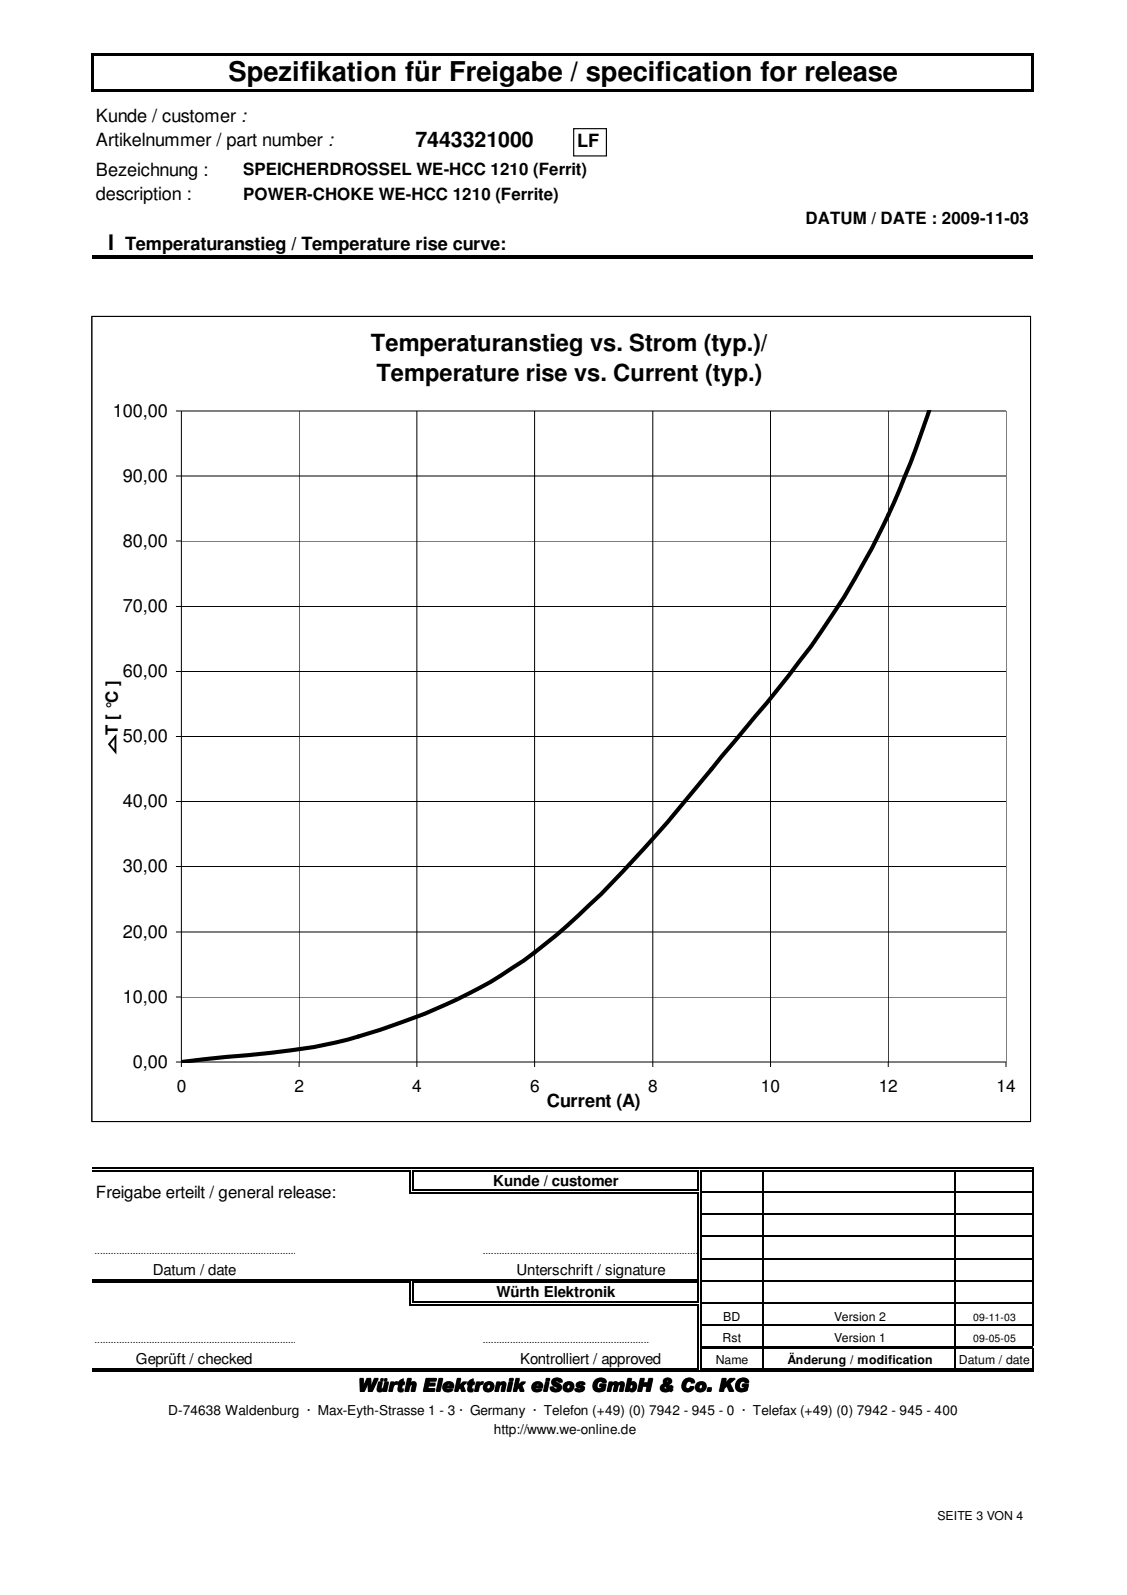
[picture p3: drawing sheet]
<svg xmlns="http://www.w3.org/2000/svg" width="210mm" height="297mm" viewBox="0 0 210 297" stroke-linecap="round" stroke-linejoin="round" font-family="sans-serif">
<defs><g id="words">
<text font-size="5.1" x="42.6" y="15.2">Spezifikation für Freigabe / specification for release</text>
<g font-size="4.4">
<text x="69.1" y="65.4">Temperaturanstieg vs. Strom (typ.)/</text>
<text x="70.1" y="71">Temperature rise vs. Current (typ.)</text>
</g>
<g font-size="4">
<text x="77.4" y="27.4">7443321000</text>
<text x="20.2" y="46.5">I</text>
</g>
<g font-size="3.4">
<text x="17.9" y="22.8">Kunde / customer :</text>
<text x="17.9" y="27.2">Artikelnummer / part number :</text>
<text x="107.5" y="27.3">LF</text>
<text x="17.9" y="32.8">Bezeichnung :</text>
<text x="17.9" y="37.3">description :</text>
<text x="23.3" y="46.5">Temperaturanstieg / Temperature rise curve:</text>
<text x="21" y="77.6">100,00</text>
<text x="22.9" y="89.7">90,00</text>
<text x="22.9" y="101.9">80,00</text>
<text x="22.9" y="114">70,00</text>
<text x="22.9" y="126.2">60,00</text>
<text x="22.9" y="138.3">50,00</text>
<text x="22.9" y="150.4">40,00</text>
<text x="22.9" y="162.5">30,00</text>
<text x="22.9" y="174.7">20,00</text>
<text x="22.9" y="186.8">10,00</text>
<text x="24.7" y="198.9">0,00</text>
<text x="101.9" y="206.1">Current (A)</text>
<text x="66.7" y="259.1">Würth Elektronik eiSos GmbH &amp; Co. KG</text>
</g>
<g font-size="3.2">
<text x="32.9" y="203.4">0</text>
<text x="54.9" y="203.4">2</text>
<text x="76.8" y="203.4">4</text>
<text x="98.7" y="203.4">6</text>
<text x="120.7" y="203.4">8</text>
<text x="141.7" y="203.4">10</text>
<text x="163.7" y="203.4">12</text>
<text x="185.6" y="203.4">14</text>
</g>
<g font-size="3.1">
<text x="45.3" y="32.7">SPEICHERDROSSEL WE-HCC 1210 (Ferrit)</text>
<text x="45.3" y="37.3">POWER-CHOKE WE-HCC 1210 (Ferrite)</text>
<text x="150" y="41.7">DATUM / DATE : 2009-11-03</text>
<text x="21.9" y="136.8" transform="rotate(-90 21.9 136.8)">T [ °C ]</text>
<text x="17.9" y="223.1">Freigabe erteilt / general release:</text>
</g>
<g font-size="2.8">
<text x="91.9" y="220.8">Kunde / customer</text>
<text x="28.4" y="237.5">Datum / date</text>
<text x="96.2" y="237.5">Unterschrift / signature</text>
<text x="92.5" y="241.6">Würth Elektronik</text>
<text x="25.3" y="254.1">Geprüft / checked</text>
<text x="96.9" y="254.1">Kontrolliert / approved</text>
</g>
<g font-size="2.5">
<text x="31.3" y="263.5">D-74638 Waldenburg · Max-Eyth-Strasse 1 - 3 · Germany · Telefon (+49) (0) 7942 - 945 - 0 · Telefax (+49) (0) 7942 - 945 - 400</text>
<text x="91.9" y="267">http://www.we-online.de</text>
</g>
<g font-size="2.3">
<text x="134.5" y="249.9">Rst</text>
<text x="134.7" y="246">BD</text>
<text x="155.4" y="249.9">Version 1</text>
<text x="155.4" y="246">Version 2</text>
<text x="133.3" y="254.1">Name</text>
<text x="146.6" y="254.1">Änderung / modification</text>
<text x="178.6" y="254.1">Datum / date</text>
<text x="174.6" y="283">SEITE 3 VON 4</text>
</g>
<g font-size="1.9">
<text x="17.6" y="233.6">..................................................................................</text>
<text x="89.9" y="233.6">..................................................................................</text>
<text x="17.6" y="250.1">.................................................................................</text>
<text x="89.9" y="250.1">.............................................................</text>
<text x="181.3" y="246">09-11-03</text>
<text x="181.3" y="249.9">09-05-05</text>
</g>
</g></defs>
<g fill="#000">
<path d="M16.9 9.8h.5v7.2h-.5zM17.4 9.8h175.1v.5h-175.1zM17.4 16.5h175.1v.5h-175.1zM192 10.3h.5v6.7h-.5zM76.3 217.9h.2v.3h-.2zM76.3 217.4h.7v.3h-.7zM76.8 217.9h.2v.3h-.2zM129.9 217.9h.2v.3h-.2zM129.9 217.4h.7v.3h-.7zM130.4 217.9h.2v.3h-.2zM76.3 222.1h.7v.2h-.7zM76.3 238.7h.2v.2h-.2z"/>
<path d="M76.3 221.6h.2v.7h-.2zM76.3 238.2h.7v.2h-.7zM76.8 221.6h.2v.2h-.2zM76.8 238.7h.2v.2h-.2zM129.9 221.6h.2v.2h-.2zM129.9 222.1h.2v.2h-.2zM129.9 238.2h.2v.2h-.2zM129.9 238.7h.2v.2h-.2zM130.4 221.6h.2v.7h-.2zM130.4 238.2h.2v.7h-.2zM76.3 242.8h.7v.3h-.7zM76.3 242.3h.2v.8h-.2z"/>
<path d="M76.8 242.3h.2v.3h-.2zM129.9 242.3h.2v.3h-.2zM129.9 254.8h.2v.2h-.2zM129.9 242.8h.2v.3h-.2zM129.9 255.3h.7v.2h-.7zM130.4 242.3h.2v.8h-.2zM130.4 254.8h.2v.2h-.2zM130.6 250.7h61.8v.5h-61.8z"/>
</g>
<g fill="none" stroke="#000" stroke-width=".25">
<path d="M17.2 47.6h175.2M17.2 48.1h175.2M17.2 217.6h59.1M17.2 218.1h59.1M76.4 218.2v3.4M76.9 218.2v3.4M77 217.6h52.9M77 218.1h52.9M130 218.2v3.4M130.5 218.2v3.4M130.6 217.6h61.6M130.6 218.1h61.6"/>
<path d="M142.2 218.2v32.5M177.9 218.2v32.5M192.3 217.4v33.3M17.2 238.3h59.1M17.2 238.8h59.1M76.4 238.9v3.4M76.9 238.9v3.4M77 221.7h52.9M77 222.2h52.9M77 238.3h52.9M77 238.8h52.9M130 222.3v15.9"/>
<path d="M130 238.9v3.4M130.5 222.3v15.9M130.5 238.9v3.4M130.6 222h61.8M130.6 226.1h61.8M130.6 230.3h61.8M130.6 234.4h61.8M130.6 238.5h61.8M17.2 254.9h112.7M17.2 255.4h112.7M77 242.4h52.9M77 243h52.9"/>
<path d="M130 243.1v11.7M130.5 243.1v11.7M130.6 254.9h61.6M130.6 255.4h61.6M130.6 242.7h61.8M130.6 246.8h61.8M142.2 251.2v3.6M177.9 251.2v3.6M192.3 251.2v4.3"/>
</g>
<path d="M17.2 59h174.7v149.9h-174.7z" fill="#fff"/>
<g fill="none" stroke="#000" stroke-width=".19">
<path d="M17.1 58.9h174.8v150h-174.8zM32.8 76.5h154.6v122.2M33.8 76.5v122.2M55.7 76.5v122.2M77.6 76.5v122.2M99.6 76.5v122.2M121.6 76.5v122.2M143.5 76.5v122.2M165.4 76.5v122.2M32.8 88.6h154.6M32.8 112.9h154.6M32.8 100.8h154.6"/>
<path d="M32.8 137.2h154.6M32.8 125.1h154.6M32.8 149.3h154.6M32.8 173.6h154.6M32.8 161.4h154.6M32.8 185.7h154.6M32.8 197.8h154.6"/>
</g>
<path d="M173.1 76.5a154.7 154.7 0 0 1-28.2 51.9l-12.4 14.9a301.3 301.3 0 0 1-20.6 23.2l-2.1 2a90.9 90.9 0 0 1-34.9 21.8 89.6 89.6 0 0 1-24.6 5.8l-16.5 1.7" fill="none" stroke="#000" stroke-width=".76"/>
<path d="M21.5 137.2v2.8l-1.2-1.4z" fill="#fff"/>
<path d="M21.5 137.2v2.8l-1.2-1.4z" fill="none" stroke="#010101" stroke-width=".35"/>
<path d="M106.8 24h6.1v5h-6.1z" fill="none" stroke="#010101" stroke-width=".21"/>
<g fill="#fff">
<path d="M118.1 20h34.9v10.2h-34.9z" fill-rule="evenodd"/>
<path d="M118.1 20h34.9v10.2h-34.9z" fill-rule="evenodd"/>
</g>
<use href="#words"/>
</svg>
